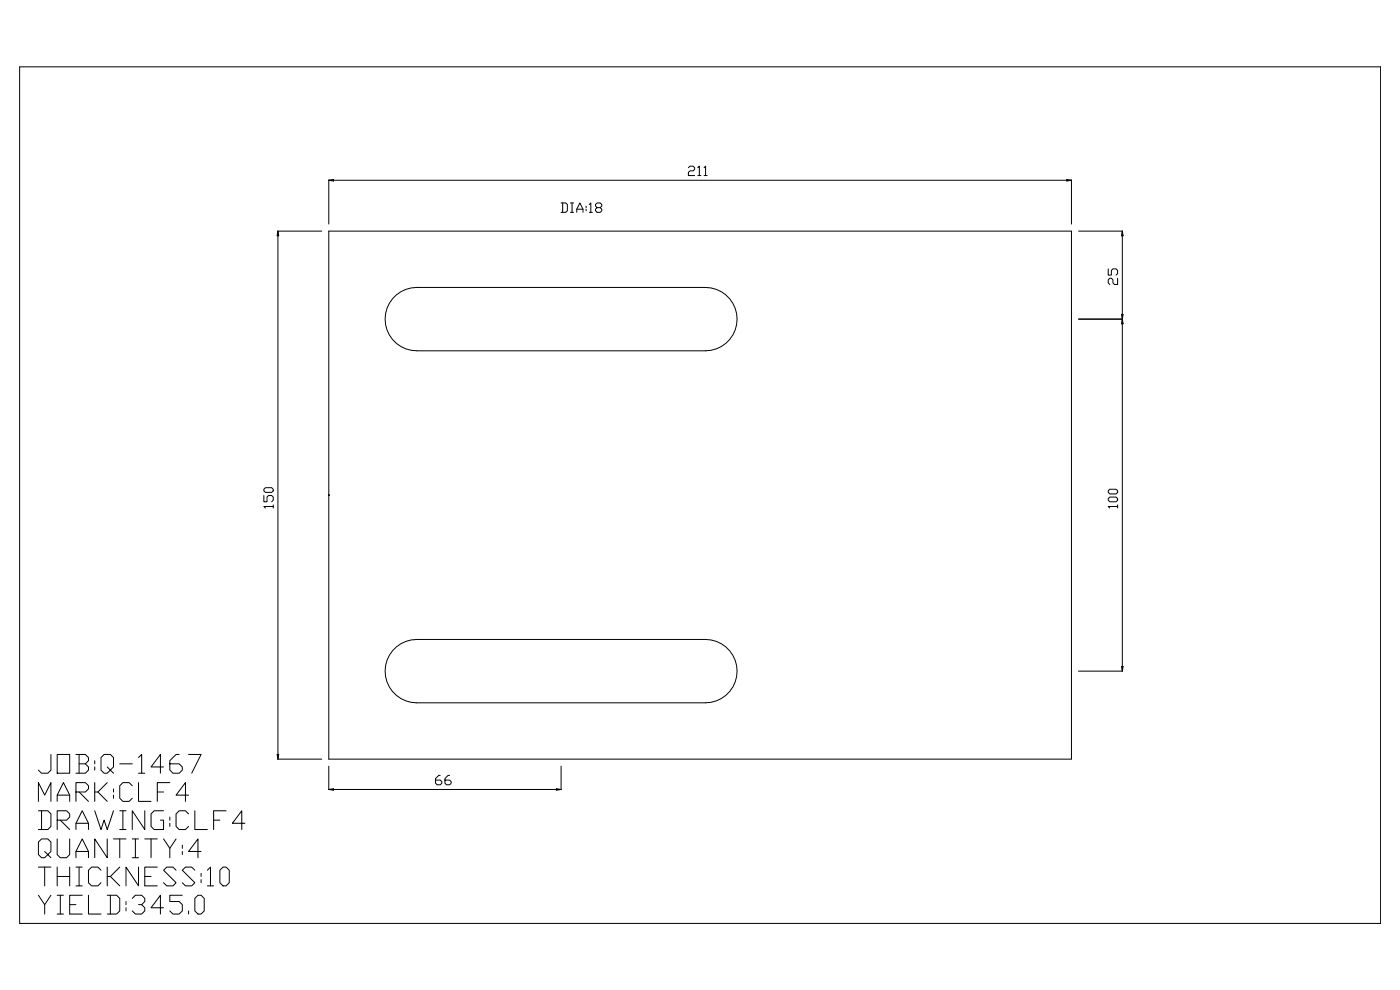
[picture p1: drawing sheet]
<svg xmlns="http://www.w3.org/2000/svg" width="420mm" height="297mm" viewBox="0 0 420 297" stroke-linecap="round" stroke-linejoin="round" font-family="sans-serif">
<g fill="none" stroke="#000" stroke-width=".3">
<path d="M5.9 20h408.1v256.9h-408.1zM98.6 54v13.2M98.6 54.1h222.7M98.6 54.1l1.4-.3v.5zM206.4 50.3l.5-.5h1l.4 .5v.5l-.4 .4h-1l-.5 .5v.9h1.9M209.3 50.3l.4-.5v2.8M209.3 52.6h.9M211.1 50.3l.5-.5v2.8M211.1 52.6h1M319.9 53.8l1.4 .3-1.4 .2zM321.3 54v13.2M83.3 69.3h13.2"/>
<path d="M83.3 69.3v158.3M83.3 69.3l.3 1.4h-.5zM98.6 69.3h222.7v158.3h-222.7zM168.3 60.9h1.4l.4 .4v1.9l-.4 .5h-1.4M168.7 60.9v2.8M171.1 60.9h.9M171.1 63.7h.9M171.6 60.9v2.8M173 63.7v-1l.9-1.8 .9 1.8v1M173 62.7h1.8M175.8 61.8v.5M175.8 62.7v.5"/>
<path d="M176.7 61.3l.5-.4v2.8M176.7 63.7h1M179.1 62.3l-.5-.5v-.5l.5-.4h.9l.5 .4v.5l-.5 .5h-.9l-.5 .4v.5l.5 .5h.9l.5-.5v-.5l-.5-.4M323.4 69.3h13.2M336.6 69.3l.2 1.4h-.5zM336.6 69.3v131.9M117.7 89.6a9.5 9.5 0 0 1 7.3-3.4h86.5a9.5 9.5 0 0 1 9.5 9.5 9.5 9.5 0 0 1-9.5 9.5h-86.5a9.5 9.5 0 0 1-8.6-5.5 9.5 9.5 0 0 1 1.3-10.1zM323.4 95.7h13.2M332.4 80.6v1.9h.9v-1.4l.5-.5h.9l.5 .5v.9l-.5 .5M335.2 83.4v1.9h-1l-.4-.5v-.9l-.5-.5h-.5l-.4 .5v.9l.4 .5M336.3 94.3h.5l-.5 2.8h.5zM79.1 148.6v1.9h1v-1.4l.4-.5h1l.4 .5v.9l-.4 .5"/>
<path d="M79.6 146.2h1.9l.4 .5v.5l-.4 .4h-1.9l-.5-.4v-.5zM81.9 151.9h-2.8l.5 .4M81.9 151.4v.9M98.5 148.5h.2M98.7 148.5h-.1M332.8 149.1h1.9l.5 .4v.5l-.5 .5h-1.9l-.4-.5v-.5zM332.8 146.7h1.9l.5 .5v.4l-.5 .5h-1.9l-.4-.5v-.4zM335.2 151.9h-2.8l.4 .4M335.2 151.4v.9M117.7 195.1a9.5 9.5 0 0 1 7.3-3.4h86.5a9.5 9.5 0 0 1 9.5 9.5 9.5 9.5 0 0 1-9.5 9.5h-86.5a9.5 9.5 0 0 1-8.6-5.4 9.5 9.5 0 0 1 1.3-10.2zM336.3 199.8h.5l-.2 1.4zM323.4 201.2h13.2"/>
<path d="M15.3 226.2v4.7l-1 1h-1.8l-1-1M17.1 226.2h3.8v5.7h-3.8zM17.1 238.4h3.8M22.8 237.5h2.8l.9-1v-.9l-.9-.9h-2.8v5.6M22.8 226.2h2.8l.9 1v.9l-.9 .9M23.7 229h1.9l.9 1v.9l-.9 1h-2.8M23.7 226.2v5.7M23.7 237.5l2.8 2.8M28.4 228.1v.9M28.4 230v.9M28.4 234.7v5.6M29.3 237.5l2.9 2.8"/>
<path d="M32.2 234.7l-2.9 2.8h-.9M32.2 230l.9 .9-.9 1h-1l-.9-1v-3.7l.9-1h1.9l.9 1v2.8l-.9 .9 .9 1M34 236.5v1M34 238.4v1M35.9 229h3.8M39.7 235.6l-1-.9h-1.8l-1 .9v3.8l1 .9h1.8l1-.9M41.5 234.7v5.6h3.8M41.5 227.2l1-1v5.7M41.5 231.9h1.9M47.2 237.5h1.8M49 230h-3.7l2.8-3.8v5.7M50.9 234.7h-3.7v5.6"/>
<path d="M53.7 226.2h-.9l-1.9 1.9v2.8l1 1h1.8l1-1v-.9l-1-1h-2.8M56.6 238.4h-3.8l2.8-3.7v5.6M56.6 226.2h3.7l-2.8 5.7M83.1 226.2h.5l-.3 1.4zM83.3 227.6h13.2M98.6 229.7v7.1M98.6 236.7l1.4-.2v.5zM98.6 236.7h69.7M132 232.5h-.4l-1 .9v1.5l.5 .4h.9l.5-.4v-.5l-.5-.5h-1.4M134.8 232.5h-.4l-1 .9v1.5l.5 .4h.9l.5-.4v-.5l-.5-.5h-1.4M166.9 236.5l1.4 .2-1.4 .3zM168.3 229.7v7.1"/>
<path d="M11.5 243.1h2.8l1 1v3.7l-1 .9h-2.8M11.5 240.3v-5.6l1.9 3.7 1.9-3.7v5.6M12.5 243.1v5.6M13.4 255.3l.9 1-.9 .9h-.9l-1-.9v-3.8l1-.9h1.8l1 .9v2.8l-1 1 1 .9M17.1 251.6v4.7l1 .9h1.9l.9-.9v-4.7M17.1 245.9h2.9l.9-.9v-.9l-.9-1h-2.9v5.6M17.1 240.3v-1.9l1.9-3.7 1.9 3.7v1.9M18.1 245.9l2.8 2.8M22.8 257.2v-1.9l1.9-3.7 1.8 3.7v1.9M22.8 248.7v-1.8l1.9-3.8 1.8 3.8v1.8M22.8 255.3h3.7M22.8 246.9h3.7"/>
<path d="M28.4 243.1l1.9 5.6 .9-2.8 1 2.8 1.8-5.6M32.2 251.6v5.6l-3.8-5.6v5.6M34 251.6h3.8M35.9 251.6v5.6M35.9 243.1h1.9M35.9 248.7h1.9M36.9 243.1v5.6M39.7 251.6h1.8M39.7 257.2h1.8M40.6 251.6v5.6M43.4 243.1v5.6l-3.7-5.6v5.6M43.4 251.6h3.8"/>
<path d="M45.3 251.6v5.6M49 251.6l1.9 2.8v2.8M49 243.1h-2.8l-.9 1v3.7l.9 .9h2.8v-2.8h-.9M50.9 245v.9M50.9 246.9v.9M52.8 251.6l-1.9 2.8M54.7 253.4v1M54.7 255.3v1M56.6 244.1l-1-1h-1.9l-.9 1v3.7l.9 .9h1.9l1-.9M58.4 243.1v5.6h3.8M60.3 255.3h-3.7l2.8-3.7v5.6M64.1 245.9h1.8"/>
<path d="M67.8 243.1h-3.7v5.6M73.4 246.9h-3.7l2.8-3.8v5.6M11.5 268.4l1.9 2.9v2.8M11.5 260h3.8M13.4 260v5.6M15.3 268.4l-1.9 2.9M17.1 268.4h1.9M17.1 274.1h1.9M17.1 260v5.6M17.1 262.8h3.8M18.1 268.4v5.7M20.9 271.3h1.9"/>
<path d="M20.9 260v5.6M22.8 260h1.9M22.8 265.6h1.9M23.7 260v5.6M24.7 268.4h-3.8v5.7h3.8M26.5 268.4v5.7h3.8M30.3 260.9l-1-.9h-1.8l-1 .9v3.8l1 .9h1.8l1-.9M32.2 268.4h2.8l.9 1v3.7l-.9 1h-2.8M32.2 260v5.6M33.1 268.4v5.7M33.1 262.8l2.8 2.8M35.9 260l-2.8 2.8h-.9"/>
<path d="M37.8 270.3v1M37.8 272.2v.9M39.7 269.4l.9-1h1.9l.9 1v.9l-.9 1h-1M41.5 260v5.6l-3.7-5.6v5.6M42.5 271.3l.9 .9v.9l-.9 1h-1.9l-.9-1M43.4 262.8h1.9M47.2 260h-3.8v5.6h3.8M49 272.2h-3.7l2.8-3.8v5.7M52.8 260.9l-.9-.9h-1.9l-1 .9 3.8 3.8-.9 .9h-1.9l-1-.9M54.7 268.4h-3.8v1.9h2.8l1 1v1.8l-1 1h-1.8l-1-1M56.6 273.1v1M58.4 260.9l-.9-.9h-1.9l-.9 .9 3.7 3.8-.9 .9h-1.9l-.9-.9"/>
<path d="M59.4 268.4h.9l.9 1v3.7l-.9 1h-.9l-1-1v-3.7zM60.3 261.9v.9M60.3 263.8v.9M62.2 260.9l.9-.9v5.6M62.2 265.6h1.9M65.9 260.9l1-.9h.9l1 .9v3.8l-1 .9h-.9l-1-.9z"/>
<circle cx="98.6" cy="148.5" r=".11"/>
</g>
</svg>
